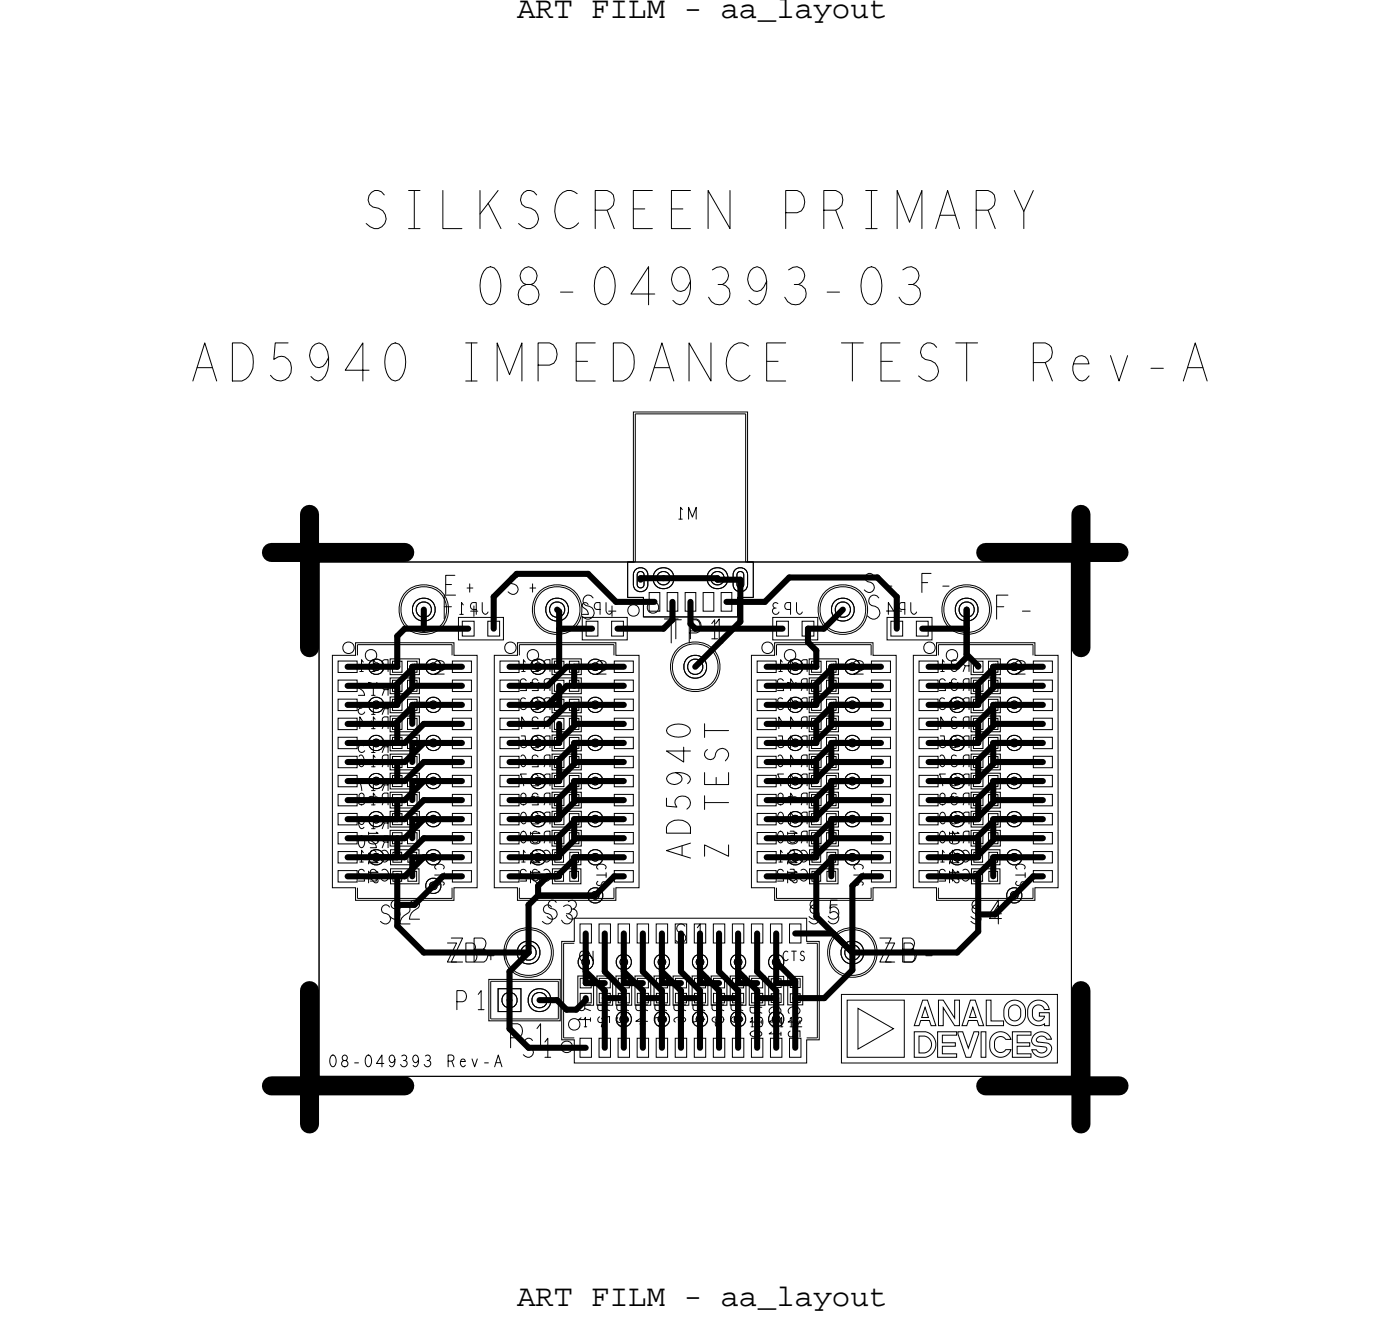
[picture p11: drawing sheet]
<svg xmlns="http://www.w3.org/2000/svg" width="93mm" height="88mm" viewBox="0 0 93 88" stroke-linecap="round" stroke-linejoin="round" font-family="sans-serif">
<defs><g id="words">
<text font-size="2.5" x="69" y="25.4">Rev-A</text>
<g font-size="2.1">
<text x="34.5" y="1.2">ART FILM - aa_layout</text>
<text x="34.5" y="87">ART FILM - aa_layout</text>
</g>
<g font-size="1.6">
<text x="29.4" y="41.3">F+</text>
<text x="38.6" y="41.3">S+</text>
<text x="57.7" y="41.3">S-</text>
<text x="66.2" y="41.3">F-</text>
<text x="44.2" y="42.9">TP1</text>
<text x="58.4" y="64.1">ZB-</text>
</g>
<g font-size="1.3">
<text x="29.5" y="39.6">F+</text>
<text x="33.7" y="39.6">S+</text>
<text x="57.5" y="39.5">S-</text>
<text x="61.3" y="39.5">F-</text>
<text x="44.6" y="42.6">TP1</text>
<text x="25.9" y="61.3">S2</text>
<text x="29.7" y="64.1">ZB+</text>
<text x="36" y="61.6">S3</text>
<text x="36.3" y="61.3">S3</text>
<text x="53.8" y="61.3">S5</text>
<text x="61.3" y="64.1">-</text>
<text x="64.6" y="61.3">S4</text>
<text x="34.7" y="70.5">S1</text>
</g>
<g font-size=".8">
<text x="26" y="44" transform="rotate(-180 26 44)">R11</text>
<text x="26" y="47.8" transform="rotate(-180 26 47.8)">R14</text>
<text x="26" y="46.8" transform="rotate(-180 26 46.8)">R13</text>
<text x="36.8" y="44" transform="rotate(-180 36.8 44)">R21</text>
<text x="36.8" y="46.5" transform="rotate(-180 36.8 46.5)">R23</text>
<text x="53.9" y="44" transform="rotate(-180 53.9 44)">R41</text>
<text x="53.9" y="46.5" transform="rotate(-180 53.9 46.5)">R43</text>
<text x="64.7" y="44" transform="rotate(-180 64.7 44)">R31</text>
<text x="64.7" y="47.8" transform="rotate(-180 64.7 47.8)">R34</text>
<text x="64.7" y="46.5" transform="rotate(-180 64.7 46.5)">R33</text>
<text x="64.7" y="45.3" transform="rotate(-180 64.7 45.3)">R32</text>
<text x="26" y="50.3" transform="rotate(-180 26 50.3)">R16</text>
<text x="26" y="49.4" transform="rotate(-180 26 49.4)">R15</text>
<text x="26" y="52.9" transform="rotate(-180 26 52.9)">R18</text>
<text x="26" y="51.9" transform="rotate(-180 26 51.9)">R17</text>
<text x="36.8" y="49.1" transform="rotate(-180 36.8 49.1)">R25</text>
<text x="36.8" y="51.6" transform="rotate(-180 36.8 51.6)">R27</text>
<text x="53.9" y="49.1" transform="rotate(-180 53.9 49.1)">R45</text>
<text x="53.9" y="51.6" transform="rotate(-180 53.9 51.6)">R47</text>
<text x="64.7" y="50.3" transform="rotate(-180 64.7 50.3)">R36</text>
<text x="64.7" y="49.1" transform="rotate(-180 64.7 49.1)">R35</text>
<text x="64.7" y="52.9" transform="rotate(-180 64.7 52.9)">R38</text>
<text x="64.7" y="51.6" transform="rotate(-180 64.7 51.6)">R37</text>
<text x="26" y="56.7" transform="rotate(-180 26 56.7)">C21</text>
<text x="26" y="55.7" transform="rotate(-180 26 55.7)">R20</text>
<text x="26" y="54.5" transform="rotate(-180 26 54.5)">R19</text>
<text x="36.8" y="56.7" transform="rotate(-180 36.8 56.7)">C31</text>
<text x="36.8" y="54.1" transform="rotate(-180 36.8 54.1)">R29</text>
<text x="53.9" y="56.7" transform="rotate(-180 53.9 56.7)">C51</text>
<text x="53.9" y="54.1" transform="rotate(-180 53.9 54.1)">R49</text>
<text x="64.7" y="56.7" transform="rotate(-180 64.7 56.7)">C41</text>
<text x="64.7" y="54.1" transform="rotate(-180 64.7 54.1)">R39</text>
<text x="29.7" y="71.1">Rev-A</text>
<text x="41.1" y="66.9" transform="rotate(90 41.1 66.9)">R3</text>
<text x="43.7" y="66.9" transform="rotate(90 43.7 66.9)">R5</text>
<text x="46.2" y="66.9" transform="rotate(90 46.2 66.9)">R7</text>
<text x="48.7" y="66.9" transform="rotate(90 48.7 66.9)">R9</text>
<text x="51.3" y="67.1" transform="rotate(90 51.3 67.1)">C11</text>
</g>
<g font-size=".6">
<text x="24.6" y="44.2" transform="rotate(90 24.6 44.2)">1</text>
<text x="24.6" y="46.6" transform="rotate(90 24.6 46.6)">3</text>
<text x="35.4" y="44.2" transform="rotate(90 35.4 44.2)">1</text>
<text x="35.4" y="46.6" transform="rotate(90 35.4 46.6)">3</text>
<text x="52.5" y="44.2" transform="rotate(90 52.5 44.2)">1</text>
<text x="52.5" y="46.6" transform="rotate(90 52.5 46.6)">3</text>
<text x="63.3" y="44.2" transform="rotate(90 63.3 44.2)">1</text>
<text x="63.3" y="46.6" transform="rotate(90 63.3 46.6)">3</text>
<text x="24.6" y="48" transform="rotate(90 24.6 48)">4</text>
<text x="24.6" y="50.6" transform="rotate(90 24.6 50.6)">6</text>
<text x="63.3" y="48" transform="rotate(90 63.3 48)">4</text>
<text x="63.3" y="50.6" transform="rotate(90 63.3 50.6)">6</text>
<text x="63.3" y="51.8" transform="rotate(90 63.3 51.8)">7</text>
<text x="24.6" y="55.4" transform="rotate(90 24.6 55.4)">10</text>
<text x="24.6" y="56.8" transform="rotate(90 24.6 56.8)">11</text>
<text x="24.6" y="58" transform="rotate(90 24.6 58)">12</text>
<text x="35.4" y="55.4" transform="rotate(90 35.4 55.4)">10</text>
<text x="35.4" y="56.8" transform="rotate(90 35.4 56.8)">11</text>
<text x="35.4" y="58" transform="rotate(90 35.4 58)">12</text>
<text x="52.5" y="55.4" transform="rotate(90 52.5 55.4)">10</text>
<text x="52.5" y="56.8" transform="rotate(90 52.5 56.8)">11</text>
<text x="52.5" y="58" transform="rotate(90 52.5 58)">12</text>
<text x="63.3" y="54.4" transform="rotate(90 63.3 54.4)">9</text>
<text x="63.3" y="55.4" transform="rotate(90 63.3 55.4)">10</text>
<text x="63.3" y="56.8" transform="rotate(90 63.3 56.8)">11</text>
<text x="63.3" y="58" transform="rotate(90 63.3 58)">12</text>
<text x="38.8" y="68.5">1</text>
<text x="41.2" y="68.5">3</text>
<text x="50" y="68.5">10</text>
<text x="51.4" y="68.5">11</text>
<text x="52.6" y="68.5">12</text>
</g>
</g></defs>
<!-- layer: Board Outline -->
<path d="M21.3 37.5h50.1v34.3h-50.1z" fill="none" stroke="#000" stroke-width=".07"/>
<path d="M18.1 36.8h8.9zM20.6 34.3v8.9zM65.7 36.8h8.9zM72.1 34.3v8.9zM18.1 72.4h8.9zM20.6 66v8.9zM65.7 72.4h8.9zM72.1 66v8.9z" fill="none" stroke="#000" stroke-width="1.3"/>
<!-- layer: Components -->
<g fill="none" stroke="#000" stroke-width=".07">
<path d="M41.8 37.5v2.3zM41.8 37.5h.6zM41.8 39.8h1.1zM42.2 27.5h7.6v10h.4v2.3h-1v1.3h-6.3v-1.3h-1.1v-2.3h.4zM42.4 27.6v9.9zM42.4 27.6h7.3zM42.9 39.8v1.3zM49.2 39.8h1zM49.2 39.8v1.3zM49.7 27.6v9.9zM49.7 37.5h.5zM50.2 37.5v2.3z"/>
<path d="M22.2 43.7h1.5v-.9h6.6v.9h1.5v15.5h-1.5v.8h-6.6v-.8h-1.5zM23.8 43h6.3zM23.8 43v.7zM23.8 59.2v.7zM23.8 59.9h6.3zM26 55.4h2v1h-2zM26 54.1h2v1h-2zM26 52.8h2v1.1h-2zM26 51.5h2v1.1h-2zM26 50.3h2v1h-2zM26 49h2v1.1h-2zM26 47.7h2v1.1h-2z"/>
<path d="M26 46.5h2v1h-2zM26 45.2h2v1h-2zM26 43.9h2v1.1h-2zM26 57.9h1.9v1h-1.9zM26 56.6h1.9v1.1h-1.9zM30.1 43v.7zM30.1 59.2v.7zM30.6 41.2h3v1.5h-3zM33 43.7h1.5v-.9h6.6v.9h1.5v15.5h-1.5v.8h-6.6v-.8h-1.5zM34.6 43h6.3zM34.6 43v.7zM34.6 59.2v.7z"/>
<path d="M34.6 59.9h6.3zM36.8 55.4h2v1h-2zM36.8 54.1h2v1h-2zM36.8 52.8h2v1.1h-2zM36.8 51.5h2v1.1h-2zM36.8 50.3h2v1h-2zM36.8 49h2v1.1h-2zM36.8 47.7h2v1.1h-2zM36.8 46.5h2v1h-2zM36.8 45.2h2v1h-2zM36.8 43.9h2v1.1h-2zM36.8 57.9h1.9v1h-1.9z"/>
<path d="M36.8 56.6h1.9v1.1h-1.9zM38.8 41.2h3v1.5h-3zM40.9 43v.7zM40.9 59.2v.7zM42 40.4l.2-.1 .3 .1 .1 .3-.1 .3-.3 .1-.2-.1-.1-.3zM42.9 41.1h6.3zM43.3 40.2l.2-.1 .3 .1 .1 .3-.1 .3-.3 .1-.2-.1-.1-.3zM50.1 43.7h1.5v-.9h6.6v.9h1.6v15.5h-1.6v.8h-6.6v-.8h-1.5zM51.5 41.2h3v1.5h-3zM51.8 43h6.3zM51.8 43v.7zM51.8 59.2v.7z"/>
<path d="M51.8 59.9h6.3zM54 55.4h1.9v1h-1.9zM54 54.1h1.9v1h-1.9zM54 52.8h1.9v1.1h-1.9zM54 51.5h1.9v1.1h-1.9zM54 50.3h1.9v1h-1.9zM54 49h1.9v1.1h-1.9zM54 47.7h1.9v1.1h-1.9zM54 46.5h1.9v1h-1.9zM54 45.2h1.9v1h-1.9zM54 43.9h1.9v1.1h-1.9zM54 57.9h1.9v1h-1.9z"/>
<path d="M54 56.6h1.9v1.1h-1.9zM58.1 43v.7zM58.1 59.2v.7zM59.1 41.2h3v1.5h-3zM60.9 43.7h1.5v-.9h6.6v.9h1.5v15.5h-1.5v.8h-6.6v-.8h-1.5zM62.6 43h6.3zM62.6 43v.7zM62.6 59.2v.7zM62.6 59.9h6.3zM64.7 55.4h2v1h-2zM64.7 54.1h2v1h-2zM64.7 52.8h2v1.1h-2z"/>
<path d="M64.7 51.5h2v1.1h-2zM64.7 50.3h2v1h-2zM64.7 49h2v1.1h-2zM64.7 47.7h2v1.1h-2zM64.7 46.5h2v1h-2zM64.7 45.2h2v1h-2zM64.7 43.9h2v1.1h-2zM64.8 57.9h1.9v1h-1.9zM64.8 56.6h1.9v1.1h-1.9zM68.9 43v.7zM68.9 59.2v.7zM32.6 65.3h4.8v2.8h-4.8z"/>
<path d="M32.7 65.4v2.5zM32.7 67.9h4.5zM32.7 65.4h4.5zM37.2 65.4v2.5zM37.6 62.9h.7zM37.6 62.9v6.3zM37.6 69.2h.7zM38 68l.3-.1 .3 .1 .1 .3-.1 .3-.3 .1-.3-.1-.1-.3zM38.3 61.2h15.5v1.6h.8v6.5h-.8v1.6h-15.5v-1.6h-.8v-6.5h.8zM38.5 65.1h1.1v1.9h-1.1zM39.8 65.1h1v1.9h-1zM41.1 65.1h1v1.9h-1z"/>
<path d="M42.3 65.1h1.1v1.9h-1.1zM43.6 65.1h1.1v1.9h-1.1zM44.9 65.1h1v1.9h-1zM46.1 65.1h1.1v1.9h-1.1zM47.4 65.1h1.1v1.9h-1.1zM48.7 65.1h1v1.9h-1zM50 65.1h1v1.9h-1zM51.3 65.1h1v1.9h-1zM52.5 65.1h1v1.9h-1zM53.8 69.2h.7zM53.8 62.9h.7zM54.5 62.9v6.3z"/>
<path d="M56.1 66.3h14.4v4.6h-14.4zM56.5 66.7h3.8v3.8h-3.8zM57.2 67.2l2.4 1.4-2.4 1.3zM61 68.8h.7a.87 .87 0 0 1 .7 .8 .87 .87 0 0 1-.7 .9h-.7zM61.3 69.1h.5l.3 .3v.4l-.3 .4h-.5zM61.5 66.7h.3l.6 1.7h-.3l-.1-.4h-.6l-.1 .4h-.3zM61.7 67.2l.2 .6h-.4zM62.5 68.8h1.3v.2h-1v.5h.9v.2h-.9v.6h1v.2h-1.3zM62.6 66.7h.3l.8 1.2v-1.2h.3v1.7h-.3l-.8-1.2v1.2h-.3zM63.9 68.8h.3l.4 1.1 .3-1.1h.4l-.6 1.7h-.3zM64.7 66.7h.3l.6 1.7h-.3l-.1-.4h-.6l-.1 .4h-.4zM64.9 67.2l.2 .6h-.5z"/>
<path d="M65.4 68.8h.3v1.7h-.3zM65.8 66.7h.3v1.4h.8v.3h-1.1zM66.2 69l.3-.2h.3l.3 .1 .2 .2 .1 .2h-.3l-.3-.2h-.2l-.3 .4v.4l.2 .2 .3 .1 .3-.2h.3l-.3 .4-.5 .1-.5-.3-.1-.3v-.4zM67.2 66.9l.3-.2h.3l.3 .1 .2 .2 .1 .3v.5l-.4 .5-.5 .1-.5-.4-.1-.7zM67.4 67.1l.3-.1 .3 .2v.5l-.2 .3h-.3l-.2-.2v-.5zM67.5 68.8h1.2v.2h-.9v.5h.9v.2h-.9v.6h.9v.2h-1.2zM68.7 66.9l.3-.2h.3l.5 .2 .2 .4h-.4l-.3-.3-.3 .1-.2 .2v.4l.2 .3 .3 .1 .2-.1 .1-.3h-.3v-.2h.7v.9h-.4v-.1l-.5 .1-.4-.3-.2-.3v-.4zM69 69l.4-.2 .4 .1 .3 .4h-.3l-.2-.2h-.2l-.2 .1-.1 .2 .1 .1 .7 .1 .2 .1a.65 .65 0 0 1-.5 .8 .65 .65 0 0 1-.8-.5h.3l.2 .1 .2 .1 .2-.1 .1-.1-.1-.2-.6-.1-.2-.1-.1-.2z"/>
<circle cx="23.2" cy="43.2" r=".38"/>
<circle cx="24.7" cy="43.7" r=".38"/>
<circle cx="28.3" cy="40.7" r="1.66"/>
<circle cx="28.3" cy="40.7" r="1.54"/>
<circle cx="34" cy="43.2" r=".38"/>
<circle cx="35.5" cy="43.7" r=".38"/>
<circle cx="37.1" cy="40.7" r="1.66"/>
<circle cx="37.1" cy="40.7" r="1.54"/>
<circle cx="46.4" cy="44.5" r="1.66"/>
<circle cx="46.4" cy="44.5" r="1.54"/>
<circle cx="51.2" cy="43.2" r=".38"/>
<circle cx="52.7" cy="43.7" r=".38"/>
<circle cx="56.2" cy="40.7" r="1.54"/>
<circle cx="56.2" cy="40.7" r="1.66"/>
<circle cx="62" cy="43.2" r=".38"/>
<circle cx="63.5" cy="43.7" r=".38"/>
<circle cx="64.5" cy="40.7" r="1.66"/>
<circle cx="64.5" cy="40.7" r="1.54"/>
<circle cx="35.2" cy="63.5" r="1.66"/>
<circle cx="35.2" cy="63.5" r="1.54"/>
<circle cx="37.8" cy="69.8" r=".38"/>
<circle cx="56.8" cy="63.5" r="1.54"/>
<circle cx="56.8" cy="63.5" r="1.66"/>
</g>
<!-- layer: Nets -->
<g fill="none" stroke="#000" stroke-width=".41">
<path d="M32.9 39.8v2.1zM34.5 38.3l-1.6 1.5zM34.5 38.3h4.7zM39.2 38.3l1.9 1.8zM42.7 38.5v.1zM42.7 38.5h1.5zM44.2 38.5h3.6zM47.8 38.5v.1zM47.8 38.6h1.6zM49.4 38.6v2.8zM52.6 38.5h5.9zM59.8 39.8v2.1z"/>
<path d="M23.2 54.6h1.9zM23.2 53.3h3.8zM23.2 52.1h1.9zM23.2 50.8h3.8zM23.2 49.5h1.9zM23.2 48.3h3.2zM23.2 47h1.9zM23.2 45.7h3.2zM23.2 58.4h3.8zM23.2 57.1h1.9zM23.2 55.9h3.8zM23.2 44.4h1.9z"/>
<path d="M25.1 54.6h1.9zM25.1 54.6h1.4zM25.1 52.1h1.9zM25.1 52.1h1.4zM25.1 49.5h1.9zM25.1 49.5h1.4zM25.1 47h1.3zM25.1 47h1.4zM25.1 57.1h1.9zM25.1 57.1h1.4zM25.1 44.4h1.4zM26.4 48.3l1.2-1.3z"/>
<path d="M26.4 45.7l1.2-1.3zM26.5 53.3v1.3zM26.5 50.8v1.3zM26.5 48.3v1.2zM26.5 45.7v1.3zM26.5 55.9v1.2zM26.5 58.4v1.9zM26.5 42.4v2zM27 41.9l-.5 .5zM27 41.9h1.3zM27 54.6l1.3-1.3zM27 50.8l1.3-1.3z"/>
<path d="M27 57.1l1.3-1.2zM27.5 52.1h1.4zM27.5 52.1v1.2zM27.5 49.5h1.4zM27.5 49.5v1.3zM27.5 47h1.4zM27.5 47v1.3zM27.5 44.4h1.4zM27.5 44.4v1.3zM27.5 57.1h1.4zM27.5 57.1v1.3zM27.5 54.6h1.4z"/>
<path d="M27.5 54.6v1.3zM27.6 47h1.3zM27.6 45.7h3.2zM27.6 45.7l-1.2 1.3zM27.6 44.4h1.3zM28.3 53.3h2.5zM28.3 52.1h.6zM28.3 52.1l-1.3 1.2zM28.3 50.8h2.5zM28.3 50.8l-1.3 1.3zM28.3 49.5h.6zM28.3 48.3h2.5z"/>
<path d="M28.3 48.3l-1.3 1.2zM28.3 57.1h.6zM28.3 57.1l-1.3 1.3zM28.3 55.9h2.5zM28.3 54.6h.6zM28.3 54.6l-1.3 1.3zM28.3 40.6v1.3zM28.3 41.9h2.9zM28.9 52.1h1.9zM28.9 49.5h1.9zM28.9 47h1.9zM28.9 44.4h1.9z"/>
<path d="M28.9 57.1h1.9zM28.9 54.6h1.9zM28.9 59.1l-1.3 1.2zM29.5 58.4l-.6 .7zM29.5 58.4h1.3zM34 54.6h1.9zM34 53.3h3.1zM34 52.1h1.9zM34 50.8h3.1zM34 49.5h1.9zM34 48.3h2.5zM34 47h1.9z"/>
<path d="M34 45.7h2.5zM34 58.4h3.1zM34 57.1h1.9zM34 55.9h3.1zM34 44.4h1.9zM35.9 54.6h1.2zM35.9 54.6h1.4zM35.9 52.1h1.2zM35.9 52.1h1.4zM35.9 49.5h1.2zM35.9 49.5h1.4zM35.9 47h1.4z"/>
<path d="M35.9 57.1h1.2zM35.9 57.1h1.4zM35.9 59.1v.6zM35.9 59.7h3.8zM35.9 44.4h1.4zM36.5 48.3l1.3-1.3zM36.5 58.4l-.6 .7zM36.5 58.4h.8zM37.1 54.6l1.3-1.3zM37.1 50.8l1.3-1.3zM37.1 57.1l1.3-1.2zM37.1 40.6l.2 .2z"/>
<path d="M37.3 53.3v1.3zM37.3 50.8v1.3zM37.3 48.3v1.2zM37.3 45.7v1.3zM37.3 55.9v1.2zM37.3 41.9h.1M37.3 40.8v1.1zM37.3 41.9v2.5zM37.3 41.9h2.2zM37.8 47h1.9zM37.8 45.7h3.8zM37.8 45.7l-1.3 1.3z"/>
<path d="M37.8 44.4h1.9zM37.8 44.4l-1.3 1.3zM38.3 52.1h1.4zM38.3 52.1v1.2zM38.3 49.5h1.4zM38.3 49.5v1.3zM38.3 47h1.4zM38.3 47v1.3zM38.3 44.4h1.4zM38.3 44.4v1.3zM38.3 57.1h1.4zM38.3 57.1v1.3z"/>
<path d="M38.3 54.6h1.4zM38.3 54.6v1.3zM38.4 53.3h3.2zM38.4 52.1h1.3zM38.4 52.1l-1.3 1.2zM38.4 50.8h3.2zM38.4 50.8l-1.3 1.3zM38.4 49.5h1.3zM38.4 48.3h3.2zM38.4 48.3l-1.3 1.2zM38.4 57.1h1.3zM38.4 57.1l-1.3 1.3z"/>
<path d="M38.4 55.9h3.2zM38.4 54.6h1.3zM38.4 54.6l-1.3 1.3zM39.7 52.1h1.9zM39.7 49.5h1.9zM39.7 47h1.9zM39.7 44.4h1.9zM39.7 57.1h1.9zM39.7 54.6h1.9zM41 58.4l-1.3 1.3zM41 58.4h.6zM41.1 40.1h2.5z"/>
<path d="M41.2 41.9h3zM44.8 40.1v1.2zM46 40.1v1.5zM46.4 41.9h5.8zM48.4 40.1h2.6zM49.4 41.4l-3 3zM51 40.1l1.6-1.6zM51.1 54.6h1.9zM51.1 53.3h3.2zM51.1 52.1h1.9zM51.1 50.8h3.2zM51.1 49.5h1.9z"/>
<path d="M51.1 48.3h3.2zM51.1 47h1.9zM51.1 45.7h3.2zM51.1 58.4h3.2zM51.1 57.1h1.9zM51.1 55.9h3.2zM51.1 44.4h1.9zM53 54.6h1.3zM53 54.6h1.4zM53 52.1h1.3zM53 52.1h1.4zM53 49.5h1.3z"/>
<path d="M53 49.5h1.4zM53 47h1.3zM53 47h1.4zM53 57.1h1.3zM53 57.1h1.4zM53 44.4h1.4zM53.9 41.9h1zM53.9 41.9v.9zM53.9 42.8l.5 .6zM54.3 54.6l1.3-1.3zM54.3 53.3l1.3-1.2zM54.3 52.1l1.3-1.3z"/>
<path d="M54.3 50.8l1.3-1.3zM54.3 49.5l1.3-1.2zM54.3 48.3l1.3-1.3zM54.3 47l1.3-1.3zM54.3 45.7l1.3-1.3zM54.3 58.4l1.3-1.3zM54.3 57.1l1.3-1.2zM54.3 55.9l1.3-1.3zM54.4 53.3v1.3zM54.4 50.8v1.3zM54.4 48.3v1.2zM54.4 45.7v1.3z"/>
<path d="M54.4 55.9v1.2zM54.4 58.4v2.7zM54.4 43.4v1zM54.9 41.9l1.3-1.3zM55.4 52.1h1.4zM55.4 52.1v1.2zM55.4 49.5h1.4zM55.4 49.5v1.3zM55.4 47h1.4zM55.4 47v1.3zM55.4 44.4h1.4zM55.4 44.4v1.3z"/>
<path d="M55.4 57.1h1.4zM55.4 57.1v1.3zM55.4 54.6h1.4zM55.4 54.6v1.3zM55.6 53.3h3.1zM55.6 52.1h1.2zM55.6 50.8h3.1zM55.6 49.5h1.2zM55.6 48.3h3.1zM55.6 47h1.2zM55.6 45.7h3.1zM55.6 44.4h1.2z"/>
<path d="M55.6 57.1h1.2zM55.6 55.9h3.1zM55.6 54.6h1.2zM56.8 52.1h1.9zM56.8 49.5h1.9zM56.8 47h1.9zM56.8 44.4h1.9zM56.8 57.1h1.9zM56.8 54.6h1.9zM56.8 59.1v4.4zM57.5 58.4l-.7 .7zM57.5 58.4h1.2z"/>
<path d="M61.5 41.9h3zM61.9 54.6h1.9zM61.9 53.3h3.2zM61.9 52.1h1.9zM61.9 50.8h3.2zM61.9 49.5h1.9zM61.9 48.3h3.2zM61.9 47h1.9zM61.9 45.7h3.2zM61.9 58.4h3.2zM61.9 57.1h1.9zM61.9 55.9h3.2z"/>
<path d="M61.9 44.4h1.9zM63.8 54.6h1.3zM63.8 54.6h1.4zM63.8 52.1h1.3zM63.8 52.1h1.4zM63.8 49.5h1.3zM63.8 49.5h1.4zM63.8 47h1.3zM63.8 47h1.4zM63.8 57.1h1.3zM63.8 57.1h1.4zM64.5 43.6l.7 .8z"/>
<path d="M64.5 41.9v1.7zM64.5 40.6v1.3zM64.5 40.6v3.2zM65.1 54.6l1.3-1.3zM65.1 50.8l1.3-1.3zM65.1 48.3l1.3-1.3zM65.1 57.1l1.3-1.2zM65.2 53.3v1.3zM65.2 50.8v1.3zM65.2 48.3v1.2zM65.2 45.7v1.3zM65.2 55.9v1.2z"/>
<path d="M65.2 58.4v2.6zM65.2 44.4h.1M66.2 52.1h1.4zM66.2 52.1v1.2zM66.2 49.5h1.4zM66.2 49.5v1.3zM66.2 47h1.4zM66.2 47v1.3zM66.2 44.4h1.4zM66.2 44.4v1.3zM66.2 57.1h1.4zM66.2 57.1v1.3z"/>
<path d="M66.2 54.6h1.4zM66.2 54.6v1.3zM66.4 53.3h3.1zM66.4 52.1h1.2zM66.4 52.1l-1.3 1.2zM66.4 50.8h3.1zM66.4 50.8l-1.3 1.3zM66.4 49.5h1.2zM66.4 48.3h3.1zM66.4 48.3l-1.3 1.2zM66.4 47h1.2zM66.4 45.7h3.1z"/>
<path d="M66.4 45.7l-1.3 1.3zM66.4 44.4h1.2zM66.4 44.4l-1.3 1.3zM66.4 57.1h1.2zM66.4 57.1l-1.3 1.3zM66.4 55.9h3.1zM66.4 54.6h1.2zM66.4 54.6l-1.3 1.3zM67.6 52.1h1.9zM67.6 49.5h1.9zM67.6 47h1.9zM67.6 44.4h1.9z"/>
<path d="M67.6 57.1h1.9zM67.6 54.6h1.9zM68.9 58.4h.6zM68.9 58.4l-1.3 1.3zM26.5 61.7l1.8 1.8zM28.3 63.5h6.9zM34 64.8v1.9zM34 68.6l1.2 1.2zM34 66.7v1.9zM35.2 60.3l.7-.6zM35.2 60.3v3.2zM35.2 63.5l-1.2 1.3z"/>
<path d="M35.2 69.8h3.9zM36 66.7h1.1zM37.1 66.7l.7 .6zM37.8 67.3h.6zM38.4 67.3l.7-.6zM39.1 66.5v.2zM39.1 62.2v1.9zM39.1 64.1v.7zM39.1 64.8l1.2 1.2zM39.1 64.1v1.4zM39.1 65.5h1.2zM40.3 62.2v2.6z"/>
<path d="M40.3 64.8l1.3 1.2zM40.3 66.5h1.3zM40.3 66v3.8zM41.6 62.2v1.9zM41.6 64.1v.7zM41.6 64.8l1.3 1.2zM41.6 64.1v1.4zM41.6 65.5h1.3zM41.6 66v1.9zM41.6 67.9v1.9zM41.6 66.5v1.4zM42.9 62.2v2.6z"/>
<path d="M42.9 64.8l1.2 1.2zM42.9 66.5h1.2zM42.9 66v3.8zM44.1 62.2v1.9zM44.1 64.1v.7zM44.1 64.8l1.3 1.2zM44.1 64.1v1.4zM44.1 65.5h1.3zM44.1 66v1.9zM44.1 67.9v1.9zM44.1 66.5v1.4zM45.4 62.2v2.6z"/>
<path d="M45.4 64.8l1.3 1.2zM45.4 66.5h1.3zM45.4 66v3.8zM46.7 62.2v1.9zM46.7 64.1v.7zM46.7 64.8l1.2 1.2zM46.7 64.1v1.4zM46.7 65.5h1.2zM46.7 66v1.9zM46.7 67.9v1.9zM46.7 66.5v1.4zM47.9 62.2v2.6z"/>
<path d="M47.9 64.8l1.3 1.2zM47.9 66.5h1.3zM47.9 66v3.8zM49.2 66v1.9zM49.2 67.9v1.9zM49.2 66.5v1.4zM49.2 62.2v1.9zM49.2 64.1v.7zM49.2 64.8l1.3 1.2zM49.2 64.1v1.4zM49.2 65.5h1.3zM50.5 62.2v2.6z"/>
<path d="M50.5 64.8l1.3 1.2zM50.5 66.5h1.3zM50.5 66v3.8zM51.8 62.2v1.9zM51.8 64.1l1.2 1.3zM51.8 64.1v1.4zM51.8 65.5h1.2zM51.8 66v1.9zM51.8 67.9v1.9zM51.8 66.5v1.4zM53 62.2h2.6zM53 66.5h2z"/>
<path d="M53 65.4v4.4zM54.4 61.1l2.4 2.4zM55.6 62.2l1.2 1.3zM56.8 63.5h7zM56.8 64.7l-1.8 1.8zM56.8 63.5v1.2zM65.2 61v1.1zM65.2 62.1l-1.4 1.4zM66.4 61l1.2-1.3z"/>
</g>
<g fill="none" stroke="#000" stroke-width=".07">
<path d="M42.3 38l.3-.1h.3l.2 .1 .1 .3v.7l-.1 .3-.2 .1h-.3l-.3-.1-.1-.3v-.7zM42.6 38.2h.3v.1v.7v.1l-.2 .1-.1-.1-.1-.1zM43.3 39.5h.7v1.2h-.7zM44.5 39.5h.7v1.2h-.7zM45.7 39.5h.7v1.2h-.7zM46.9 39.5h.7v1.2h-.7zM48.1 39.5h.7v1.2h-.7zM49 38l.2-.1h.3l.2 .1 .1 .3v.7l-.1 .3-.2 .1h-.3l-.2-.1-.1-.3v-.7zM49.2 38.2h.3l.1 .1v.7l-.1 .1-.1 .1-.2-.1-.1-.1zM22.5 54.2h1.3v.8h-1.3zM22.5 53h1.3v.7h-1.3zM22.5 51.7h1.3v.8h-1.3z"/>
<path d="M22.5 50.4h1.3v.8h-1.3zM22.5 49.1h1.3v.8h-1.3zM22.5 47.9h1.3v.7h-1.3zM22.5 46.6h1.3v.8h-1.3zM22.5 45.3h1.3v.8h-1.3zM22.5 58h1.3v.8h-1.3zM22.5 56.8h1.3v.7h-1.3zM22.5 55.5h1.3v.8h-1.3zM22.5 44.1h1.3v.7h-1.3zM26.2 54.2h.6v.8h-.6zM26.2 53h.6v.7h-.6zM26.2 50.4h.6v.8h-.6z"/>
<path d="M26.2 51.7h.6v.7h-.6zM26.2 49.2h.6v.7h-.6zM26.2 47.9h.6v.7h-.6zM26.2 46.6h.6v.8h-.6zM26.2 45.4h.6v.7h-.6zM26.2 55.5h.6v.7h-.6zM26.2 44.1h.6v.7h-.6zM26.2 56.8h.6v.7h-.6zM26.2 58.1h.6v.7h-.6zM27.2 53h.6v.7h-.6zM27.2 51.7h.6v.7h-.6zM27.2 50.4h.6v.8h-.6z"/>
<path d="M27.2 49.2h.6v.7h-.6zM27.2 47.9h.6v.7h-.6zM27.2 46.6h.6v.8h-.6zM27.2 44.1h.6v.7h-.6zM27.2 45.4h.6v.7h-.6zM27.2 55.5h.6v.7h-.6zM27.2 54.2h.6v.8h-.6zM27.2 56.8h.6v.7h-.6zM27.2 58.1h.6v.7h-.6zM28.7 51.9l.2-.1 .2 .1v.2v.1l-.2 .1-.2-.1-.1-.1zM28.7 49.4l.2-.1 .2 .1v.1v.2l-.2 .1-.2-.1-.1-.2zM28.7 46.8l.2-.1 .2 .1v.2v.2h-.2h-.2l-.1-.2z"/>
<path d="M28.7 44.3l.2-.1 .2 .1v.1v.2l-.2 .1-.2-.1-.1-.2zM28.7 57l.2-.1 .2 .1v.1v.2l-.2 .1-.2-.1-.1-.2zM28.7 54.4h.2h.2v.2v.2l-.2 .1-.2-.1-.1-.2zM28.7 58.9l.2-.1 .2 .1v.2v.1l-.2 .1-.2-.1-.1-.1zM30.2 53h1.2v.7h-1.2zM30.2 51.7h1.2v.8h-1.2zM30.2 50.4h1.2v.8h-1.2zM30.2 49.1h1.2v.8h-1.2zM30.2 47.9h1.2v.7h-1.2zM30.2 46.6h1.2v.8h-1.2zM30.2 45.3h1.2v.8h-1.2zM30.2 44.1h1.2v.7h-1.2z"/>
<path d="M30.2 56.8h1.2v.7h-1.2zM30.2 55.5h1.2v.8h-1.2zM30.2 54.2h1.2v.8h-1.2zM30.2 58h1.2v.8h-1.2zM30.8 41.4h.8v1h-.8zM32.5 41.4h.8v1h-.8zM33.3 54.2h1.3v.8h-1.3zM33.3 53h1.3v.7h-1.3zM33.3 51.7h1.3v.8h-1.3zM33.3 50.4h1.3v.8h-1.3zM33.3 49.1h1.3v.8h-1.3zM33.3 47.9h1.3v.7h-1.3z"/>
<path d="M33.3 46.6h1.3v.8h-1.3zM33.3 45.3h1.3v.8h-1.3zM33.3 58h1.3v.8h-1.3zM33.3 56.8h1.3v.7h-1.3zM33.3 55.5h1.3v.8h-1.3zM33.3 44.1h1.3v.7h-1.3zM37 54.2h.6v.8h-.6zM37 53h.6v.7h-.6zM37 50.4h.6v.8h-.6zM37 51.7h.6v.7h-.6zM37 49.2h.6v.7h-.6zM37 47.9h.6v.7h-.6z"/>
<path d="M37 46.6h.6v.8h-.6zM37 45.4h.6v.7h-.6zM37 55.5h.6v.7h-.6zM37 44.1h.6v.7h-.6zM37 56.8h.6v.7h-.6zM37 58.1h.6v.7h-.6zM38 53h.6v.7h-.6zM38 51.7h.6v.7h-.6zM38 50.4h.6v.8h-.6zM38 49.2h.6v.7h-.6zM38 47.9h.6v.7h-.6zM38 46.6h.6v.8h-.6z"/>
<path d="M38 44.1h.6v.7h-.6zM38 45.4h.6v.7h-.6zM38 55.5h.6v.7h-.6zM38 54.2h.6v.8h-.6zM38 56.8h.6v.7h-.6zM38 58.1h.6v.7h-.6zM39.1 41.4h.8v1h-.8zM39.5 51.9l.2-.1 .2 .1v.2v.1l-.2 .1-.2-.1-.1-.1zM39.5 49.4l.2-.1 .2 .1v.1v.2l-.2 .1-.2-.1-.1-.2zM39.5 46.8l.2-.1 .2 .1v.2v.2h-.2h-.2l-.1-.2zM39.5 44.3l.2-.1 .2 .1v.1v.2l-.2 .1-.2-.1-.1-.2zM39.5 57l.2-.1 .2 .1v.1v.2l-.2 .1-.2-.1-.1-.2z"/>
<path d="M39.5 54.4h.2h.2v.2v.2l-.2 .1-.2-.1-.1-.2zM39.5 59.5l.2-.1 .2 .1v.2v.2h-.2h-.2l-.1-.2zM40.8 41.4h.8v1h-.8zM41 53h1.2v.7h-1.2zM41 51.7h1.2v.8h-1.2zM41 50.4h1.2v.8h-1.2zM41 49.1h1.2v.8h-1.2zM41 47.9h1.2v.7h-1.2zM41 46.6h1.2v.8h-1.2zM41 45.3h1.2v.8h-1.2zM41 44.1h1.2v.7h-1.2zM41 56.8h1.2v.7h-1.2z"/>
<path d="M41 55.5h1.2v.8h-1.2zM41 54.2h1.2v.8h-1.2zM41 58h1.2v.8h-1.2zM50.5 54.2h1.3v.8h-1.3zM50.5 53h1.3v.7h-1.3zM50.5 51.7h1.3v.8h-1.3zM50.5 50.4h1.3v.8h-1.3zM50.5 49.1h1.3v.8h-1.3zM50.5 47.9h1.3v.7h-1.3zM50.5 46.6h1.3v.8h-1.3zM50.5 45.3h1.3v.8h-1.3zM50.5 58h1.3v.8h-1.3z"/>
<path d="M50.5 56.8h1.3v.7h-1.3zM50.5 55.5h1.3v.8h-1.3zM50.5 44.1h1.3v.7h-1.3zM51.8 41.4h.8v1h-.8zM53.5 41.4h.8v1h-.8zM54.1 54.2h.6v.8h-.6zM54.1 53h.6v.7h-.6zM54.1 50.4h.6v.8h-.6zM54.1 51.7h.6v.7h-.6zM54.1 49.2h.6v.7h-.6zM54.1 47.9h.6v.7h-.6zM54.1 46.6h.6v.8h-.6z"/>
<path d="M54.1 45.4h.6v.7h-.6zM54.1 55.5h.6v.7h-.6zM54.1 44.1h.6v.7h-.6zM54.1 56.8h.6v.7h-.6zM54.1 58.1h.6v.7h-.6zM55.1 53h.6v.7h-.6zM55.1 51.7h.6v.7h-.6zM55.1 50.4h.6v.8h-.6zM55.1 49.2h.6v.7h-.6zM55.1 47.9h.6v.7h-.6zM55.1 46.6h.6v.8h-.6zM55.1 44.1h.6v.7h-.6z"/>
<path d="M55.1 45.4h.6v.7h-.6zM55.1 55.5h.6v.7h-.6zM55.1 54.2h.6v.8h-.6zM55.1 56.8h.6v.7h-.6zM55.1 58.1h.6v.7h-.6zM56.6 51.9l.2-.1 .2 .1 .1 .2-.1 .1-.2 .1-.2-.1v-.1zM56.6 49.4l.2-.1 .2 .1 .1 .1-.1 .2-.2 .1-.2-.1v-.2zM56.6 46.8l.2-.1 .2 .1 .1 .2-.1 .2h-.2h-.2v-.2zM56.6 44.3l.2-.1 .2 .1 .1 .1-.1 .2-.2 .1-.2-.1v-.2zM56.6 57l.2-.1 .2 .1 .1 .1-.1 .2-.2 .1-.2-.1v-.2zM56.6 54.4h.2h.2l.1 .2-.1 .2-.2 .1-.2-.1v-.2zM58.1 53h1.3v.7h-1.3z"/>
<path d="M58.1 51.7h1.3v.8h-1.3zM58.1 50.4h1.3v.8h-1.3zM58.1 49.1h1.3v.8h-1.3zM58.1 47.9h1.3v.7h-1.3zM58.1 46.6h1.3v.8h-1.3zM58.1 45.3h1.3v.8h-1.3zM58.1 44.1h1.3v.7h-1.3zM58.1 56.8h1.3v.7h-1.3zM58.1 55.5h1.3v.8h-1.3zM58.1 54.2h1.3v.8h-1.3zM58.1 58h1.3v.8h-1.3zM59.4 41.4h.8v1h-.8z"/>
<path d="M61.1 41.4h.8v1h-.8zM61.3 54.2h1.2v.8h-1.2zM61.3 53h1.2v.7h-1.2zM61.3 51.7h1.2v.8h-1.2zM61.3 50.4h1.2v.8h-1.2zM61.3 49.1h1.2v.8h-1.2zM61.3 47.9h1.2v.7h-1.2zM61.3 46.6h1.2v.8h-1.2zM61.3 45.3h1.2v.8h-1.2zM61.3 58h1.2v.8h-1.2zM61.3 56.8h1.2v.7h-1.2zM61.3 55.5h1.2v.8h-1.2z"/>
<path d="M61.3 44.1h1.2v.7h-1.2zM64.9 54.2h.6v.8h-.6zM64.9 53h.6v.7h-.6zM64.9 50.4h.6v.8h-.6zM64.9 51.7h.6v.7h-.6zM64.9 49.2h.6v.7h-.6zM64.9 47.9h.6v.7h-.6zM64.9 46.6h.6v.8h-.6zM64.9 45.4h.6v.7h-.6zM64.9 55.5h.6v.7h-.6zM64.9 44.1h.6v.7h-.6zM64.9 56.8h.6v.7h-.6z"/>
<path d="M64.9 58.1h.6v.7h-.6zM65.9 53h.6v.7h-.6zM65.9 51.7h.6v.7h-.6zM65.9 50.4h.6v.8h-.6zM65.9 49.2h.6v.7h-.6zM65.9 47.9h.6v.7h-.6zM65.9 46.6h.6v.8h-.6zM65.9 44.1h.6v.7h-.6zM65.9 45.4h.6v.7h-.6zM65.9 55.5h.6v.7h-.6zM65.9 54.2h.6v.8h-.6zM65.9 56.8h.6v.7h-.6z"/>
<path d="M65.9 58.1h.6v.7h-.6zM67.4 51.9l.2-.1 .2 .1 .1 .2-.1 .1-.2 .1-.2-.1v-.1zM67.4 49.4l.2-.1 .2 .1 .1 .1-.1 .2-.2 .1-.2-.1v-.2zM67.4 46.8l.2-.1 .2 .1 .1 .2-.1 .2h-.2h-.2v-.2zM67.4 44.3l.2-.1 .2 .1 .1 .1-.1 .2-.2 .1-.2-.1v-.2zM67.4 57l.2-.1 .2 .1 .1 .1-.1 .2-.2 .1-.2-.1v-.2zM67.4 54.4h.2h.2l.1 .2-.1 .2-.2 .1-.2-.1v-.2zM67.4 59.5l.2-.1 .2 .1 .1 .2-.1 .2h-.2h-.2v-.2zM68.9 53h1.3v.7h-1.3zM68.9 51.7h1.3v.8h-1.3zM68.9 50.4h1.3v.8h-1.3zM68.9 49.1h1.3v.8h-1.3z"/>
<path d="M68.9 47.9h1.3v.7h-1.3zM68.9 46.6h1.3v.8h-1.3zM68.9 45.3h1.3v.8h-1.3zM68.9 44.1h1.3v.7h-1.3zM68.9 56.8h1.3v.7h-1.3zM68.9 55.5h1.3v.8h-1.3zM68.9 54.2h1.3v.8h-1.3zM68.9 58h1.3v.8h-1.3zM33.2 65.9h1.5v1.5h-1.5zM38.7 61.6h.7v1.3h-.7zM38.7 69.2h.7v1.3h-.7zM38.7 66.2h.7v.7h-.7z"/>
<path d="M38.7 65.2h.7v.7h-.7zM38.9 64l.2-.1 .1 .1 .1 .1-.1 .2-.1 .1-.2-.1-.1-.2zM39.9 61.6h.8v1.3h-.8zM39.9 69.2h.8v1.3h-.8zM40 66.2h.7v.7h-.7zM40 65.2h.7v.7h-.7zM41.2 61.6h.8v1.3h-.8zM41.2 69.2h.8v1.3h-.8zM41.2 65.2h.8v.7h-.8zM41.2 66.2h.8v.7h-.8zM41.4 64l.2-.1 .2 .1v.1v.2l-.2 .1-.2-.1-.1-.2zM42.5 61.6h.7v1.3h-.7z"/>
<path d="M42.5 69.2h.7v1.3h-.7zM42.5 66.2h.7v.7h-.7zM42.5 65.2h.7v.7h-.7zM43.8 61.6h.7v1.3h-.7zM43.8 69.2h.7v1.3h-.7zM43.8 65.2h.7v.7h-.7zM43.8 66.2h.7v.7h-.7zM43.9 64l.2-.1 .2 .1 .1 .1-.1 .2-.2 .1-.2-.1v-.2zM45 61.6h.8v1.3h-.8zM45 69.2h.8v1.3h-.8zM45 66.2h.8v.7h-.8zM45 65.2h.8v.7h-.8z"/>
<path d="M46.3 61.6h.8v1.3h-.8zM46.3 69.2h.8v1.3h-.8zM46.3 65.2h.7v.7h-.7zM46.3 66.2h.7v.7h-.7zM46.5 64l.2-.1 .2 .1v.1v.2l-.2 .1-.2-.1-.1-.2zM47.6 61.6h.7v1.3h-.7zM47.6 69.2h.7v1.3h-.7zM47.6 66.2h.7v.7h-.7zM47.6 65.2h.7v.7h-.7zM48.8 69.2h.8v1.3h-.8zM48.8 61.6h.8v1.3h-.8zM48.8 66.2h.8v.7h-.8z"/>
<path d="M48.8 65.2h.8v.7h-.8zM49 64l.2-.1 .2 .1 .1 .1-.1 .2-.2 .1-.2-.1v-.2zM50.1 61.6h.8v1.3h-.8zM50.1 69.2h.8v1.3h-.8zM50.1 66.2h.8v.7h-.8zM50.1 65.2h.8v.7h-.8zM51.4 61.6h.7v1.3h-.7zM51.4 69.2h.7v1.3h-.7zM51.4 65.2h.7v.6h-.7zM51.4 66.2h.7v.6h-.7zM51.6 64l.2-.1 .1 .1 .1 .1-.1 .2-.1 .1-.2-.1-.1-.2zM52.6 61.6h.8v1.3h-.8z"/>
<path d="M52.6 69.2h.8v1.3h-.8zM52.7 66.2h.7v.6h-.7zM52.7 65.2h.7v.6h-.7z"/>
<circle cx="44.2" cy="38.5" r=".45"/>
<circle cx="44.2" cy="38.6" r=".7"/>
<circle cx="47.8" cy="38.5" r=".45"/>
<circle cx="47.8" cy="38.6" r=".7"/>
<circle cx="25.1" cy="57.2" r=".51"/>
<circle cx="25.1" cy="47" r=".51"/>
<circle cx="25.1" cy="44.5" r=".51"/>
<circle cx="25.1" cy="54.6" r=".51"/>
<circle cx="25.1" cy="49.5" r=".51"/>
<circle cx="25.1" cy="52.1" r=".51"/>
<circle cx="28.3" cy="40.6" r=".51"/>
<circle cx="28.3" cy="40.6" r=".77"/>
<circle cx="28.9" cy="57.2" r=".51"/>
<circle cx="28.9" cy="47" r=".51"/>
<circle cx="28.9" cy="44.5" r=".51"/>
<circle cx="28.9" cy="59.1" r=".51"/>
<circle cx="28.9" cy="54.6" r=".51"/>
<circle cx="28.9" cy="49.5" r=".51"/>
<circle cx="28.9" cy="52.1" r=".51"/>
<circle cx="35.9" cy="44.5" r=".51"/>
<circle cx="35.9" cy="47" r=".51"/>
<circle cx="35.9" cy="57.2" r=".51"/>
<circle cx="35.9" cy="49.5" r=".51"/>
<circle cx="35.9" cy="54.6" r=".51"/>
<circle cx="35.9" cy="52.1" r=".51"/>
<circle cx="37.1" cy="40.6" r=".51"/>
<circle cx="37.1" cy="40.6" r=".77"/>
<circle cx="39.7" cy="44.5" r=".51"/>
<circle cx="39.7" cy="47" r=".51"/>
<circle cx="39.7" cy="57.2" r=".51"/>
<circle cx="39.7" cy="59.7" r=".51"/>
<circle cx="39.7" cy="54.6" r=".51"/>
<circle cx="39.7" cy="49.5" r=".51"/>
<circle cx="39.7" cy="52.1" r=".51"/>
<circle cx="46.4" cy="44.5" r=".51"/>
<circle cx="46.4" cy="44.5" r=".77"/>
<circle cx="53" cy="57.2" r=".51"/>
<circle cx="53" cy="47" r=".51"/>
<circle cx="53" cy="44.5" r=".51"/>
<circle cx="53" cy="54.6" r=".51"/>
<circle cx="53" cy="49.5" r=".51"/>
<circle cx="53" cy="52.1" r=".51"/>
<circle cx="56.2" cy="40.6" r=".51"/>
<circle cx="56.2" cy="40.6" r=".77"/>
<circle cx="56.8" cy="57.2" r=".51"/>
<circle cx="56.8" cy="47" r=".51"/>
<circle cx="56.8" cy="44.5" r=".51"/>
<circle cx="56.8" cy="49.5" r=".51"/>
<circle cx="56.8" cy="54.6" r=".51"/>
<circle cx="56.8" cy="52.1" r=".51"/>
<circle cx="63.8" cy="57.2" r=".51"/>
<circle cx="63.8" cy="47" r=".51"/>
<circle cx="63.8" cy="49.5" r=".51"/>
<circle cx="63.8" cy="54.6" r=".51"/>
<circle cx="63.8" cy="52.1" r=".51"/>
<circle cx="64.4" cy="40.6" r=".51"/>
<circle cx="64.5" cy="40.6" r=".77"/>
<circle cx="67.6" cy="57.2" r=".51"/>
<circle cx="67.6" cy="44.5" r=".51"/>
<circle cx="67.6" cy="47" r=".51"/>
<circle cx="67.6" cy="59.7" r=".51"/>
<circle cx="67.6" cy="54.6" r=".51"/>
<circle cx="67.6" cy="49.5" r=".51"/>
<circle cx="67.6" cy="52.1" r=".51"/>
<circle cx="34" cy="66.7" r=".51"/>
<circle cx="35.2" cy="63.5" r=".51"/>
<circle cx="35.2" cy="63.5" r=".77"/>
<circle cx="36" cy="66.7" r=".51"/>
<circle cx="36" cy="66.7" r=".77"/>
<circle cx="39" cy="64.1" r=".51"/>
<circle cx="41.6" cy="64.1" r=".51"/>
<circle cx="41.6" cy="67.9" r=".51"/>
<circle cx="44.1" cy="64.1" r=".51"/>
<circle cx="44.1" cy="67.9" r=".51"/>
<circle cx="46.7" cy="64.1" r=".51"/>
<circle cx="46.7" cy="67.9" r=".51"/>
<circle cx="49.2" cy="64.1" r=".51"/>
<circle cx="49.2" cy="67.9" r=".51"/>
<circle cx="51.7" cy="64.1" r=".51"/>
<circle cx="51.7" cy="67.9" r=".51"/>
<circle cx="56.8" cy="63.5" r=".51"/>
<circle cx="56.8" cy="63.5" r=".77"/>
</g>
<!-- layer: Text -->
<g fill="none" stroke="#000" stroke-width=".07">
<path d="M25.6 13a.58 .58 0 0 0-.9-.1 .58 .58 0 0 0 .2 .9 .74 .74 0 0 1 .8 .6 .74 .74 0 0 1-.5 .8h-.2l-.6-.3M27.2 15.2h.8M27.2 12.7h.8M27.6 12.7v2.5M29.5 12.7v2.5h1.3M32 12.7v2.5M32.4 17.9a.57 .57 0 0 1 .9 .4 1.82 1.82 0 0 1-.3 1.9 .57 .57 0 0 1-.9-.4 1.82 1.82 0 0 1 .3-1.9zM32.5 13.5l.9 1.7M33.2 12.7l-1.2 1.6M34.8 18.1a.58 .58 0 0 0 0 .6 .58 .58 0 0 0 .6 .3 .69 .69 0 0 1 .4 1 .69 .69 0 0 1-1.1 0 .69 .69 0 0 1 .4-1 .58 .58 0 0 0 .7-.8 .58 .58 0 0 0-1-.1zM35.8 13a.58 .58 0 0 0-.9-.1 .58 .58 0 0 0 .1 .9 .74 .74 0 0 1 .9 .6 .74 .74 0 0 1-.5 .8h-.3l-.5-.3M37.4 19.5h.8"/>
<path d="M38.5 12.9a.81 .81 0 0 0-1.4 .4 1.37 1.37 0 0 0 .7 1.9 .89 .89 0 0 0 .8-.3M39.7 14h.8a.69 .69 0 0 0 .5-.6 .69 .69 0 0 0-.5-.7h-.8v2.5M40.1 17.9a.57 .57 0 0 1 .8 .4 1.82 1.82 0 0 1-.3 1.9 .57 .57 0 0 1-.8-.4 1.82 1.82 0 0 1 .3-1.9zM40.5 14l.5 1.2M42.2 13.9h.8M43.5 12.7h-1.3v2.5h1.3M43.7 19.6h-1.6l1.1-1.8v2.5M44.8 13.9h.7M46 18.8l-.2 .3a.49 .49 0 0 1-.8 .1 .88 .88 0 0 1 .4-1.4 .88 .88 0 0 1 .6 1 1.72 1.72 0 0 1-.4 1.4l-.3 .1-.2-.1-.2-.2M46 12.7h-1.2v2.5h1.2M47.5 18a.61 .61 0 0 1 1 0 .61 .61 0 0 1-.3 1M47.9 19a.69 .69 0 0 1 .8 .8 .69 .69 0 0 1-1 .5l-.3-.2-.2-.3"/>
<path d="M48.7 12.7v2.5l-1.5-2.5v2.5M51.1 18.8l-.2 .3a.49 .49 0 0 1-.8 .1 .88 .88 0 0 1 .4-1.4 .88 .88 0 0 1 .6 1 1.72 1.72 0 0 1-.4 1.4l-.3 .1-.2-.1-.3-.2M52.4 14.2h.7a.79 .79 0 0 0 .6-.8 .79 .79 0 0 0-.6-.7h-.7v2.5M52.6 18a.61 .61 0 0 1 .9 0 .61 .61 0 0 1-.3 1M53 19a.69 .69 0 0 1 .8 .8 .69 .69 0 0 1-1 .5l-.3-.2-.2-.3M54.9 14h.8a.69 .69 0 0 0 .5-.6 .69 .69 0 0 0-.5-.7h-.8v2.5M55.1 19.5h.9M55.7 14l.5 1.2M57.7 15.2h.8M57.7 12.7h.8M57.8 17.9a.57 .57 0 0 1 .9 .4 1.82 1.82 0 0 1-.3 1.9 .57 .57 0 0 1-.9-.4 1.82 1.82 0 0 1 .3-1.9zM58.1 12.7v2.5"/>
<path d="M59.8 15.2v-2.5l.8 2.1 .9-2.1v2.5M60.2 18a.61 .61 0 0 1 1 0 .61 .61 0 0 1-.3 1M60.6 19a.69 .69 0 0 1 .8 .8 .69 .69 0 0 1-1 .5l-.3-.2-.2-.3M62.4 15.2l.8-2.5 .8 2.5M62.7 14.4h1M65.1 14h.8a.69 .69 0 0 0 .5-.6 .69 .69 0 0 0-.5-.7h-.8v2.5M65.9 14l.5 1.2M67.6 12.7l.7 1.4v1.1M68.9 12.7l-.6 1.4M12.9 25.4l.8-2.5 .7 2.5M13.1 24.5h1.1M15.5 22.9h.6a1.44 1.44 0 0 1 0 2.5h-.6z"/>
<path d="M19.2 22.9h-.8l-.1 1.1a.68 .68 0 0 1 .7-.2 .68 .68 0 0 1 .4 .7 .76 .76 0 0 1-.5 .8 .76 .76 0 0 1-.9-.3M21.9 23.8l-.2 .4a.49 .49 0 0 1-.8 .1 .88 .88 0 0 1 .4-1.4 .88 .88 0 0 1 .6 .9 1.72 1.72 0 0 1-.4 1.5l-.3 .1-.2-.1-.3-.2M24.6 24.7h-1.6l1.2-1.8v2.5M26.1 22.9a.57 .57 0 0 1 .8 .5 1.82 1.82 0 0 1-.3 1.9 .57 .57 0 0 1-.8-.5 1.82 1.82 0 0 1 .3-1.9zM30.3 38.4h-.6v1.2M30.4 39.7h-.8v1.6M31.1 22.9h.7M31.1 25.4h.7M31.4 22.9v2.5M33.1 25.4v-2.5l.9 2.1 .8-2.1v2.5M34.5 38.5a.29 .29 0 0 0-.5-.1 .29 .29 0 0 0 .1 .5 .37 .37 0 0 1 .4 .2 .37 .37 0 0 1-.2 .5 .37 .37 0 0 1-.4-.1M35.9 24.3h.7a.79 .79 0 0 0 .5-.7 .79 .79 0 0 0-.5-.7h-.7v2.5"/>
<path d="M38.4 24.1h.8M39.5 39.9a.36 .36 0 0 0-.5-.1 .36 .36 0 0 0 .1 .6 .46 .46 0 0 1 .5 .6 .46 .46 0 0 1-.8 .1M39.7 22.9h-1.3v2.5h1.3M40.9 22.9h.6a1.44 1.44 0 0 1 0 2.5h-.6zM43.3 25.4l.8-2.5 .8 2.5M43.6 24.5h1M45.3 34.6h.2M45.5 34l-.1-.2v.8M45.9 34.6v-.8l.3 .7 .2-.7v.8M47.4 22.9v2.5l-1.5-2.5v2.5M49.9 23.1a.81 .81 0 0 0-1.3 .4 1.37 1.37 0 0 0 .6 1.9 .89 .89 0 0 0 .8-.4M51.1 24.1h.8"/>
<path d="M52.4 22.9h-1.3v2.5h1.3M56.1 22.9h1.5M56.8 22.9v2.5M58.2 38.4a.29 .29 0 0 0-.4-.1 .29 .29 0 0 0 .1 .5 .37 .37 0 0 1 .4 .2 .37 .37 0 0 1-.2 .5 .37 .37 0 0 1-.5-.2M58.6 39.9a.36 .36 0 0 0-.6-.1 .36 .36 0 0 0 .1 .6 .46 .46 0 0 1 .6 .6 .46 .46 0 0 1-.9 .1M58.7 24.1h.8M60 22.9h-1.3v2.5h1.3M62.1 38.2h-.6v1.3M62.5 23.2a.58 .58 0 0 0-1-.2 .58 .58 0 0 0 .2 1 .74 .74 0 0 1 .8 .5 .74 .74 0 0 1-.5 .9h-.2l-.6-.3M63.7 22.9h1.5M64.5 22.9v2.5M67.2 39.7h-.8v1.6"/>
<path d="M68.9 24.2h.8a.69 .69 0 0 0 .5-.7 .69 .69 0 0 0-.5-.6h-.8v2.5M78.9 25.4l.8-2.5 .8 2.5M23.9 48.4h.4l-.3-.6v.8M23.9 54.8l.1 .1a.21 .21 0 0 0 .3-.2 .21 .21 0 0 0-.3-.2 .42 .42 0 0 0 .2 .7h.1M23.9 50.4h.1a.41 .41 0 0 1 .3 .3 .41 .41 0 0 1-.1 .4 .22 .22 0 0 1-.3-.2 .22 .22 0 0 1 .3-.3l.1 .2M24 49.4h.2l.1 .3a.23 .23 0 0 0-.4 .1 .23 .23 0 0 0 .1 .3 .23 .23 0 0 0 .3-.1M24 53v.2a.23 .23 0 0 1 .3 .1 .23 .23 0 0 1-.1 .3 .23 .23 0 0 1-.3-.2l.1-.1a.22 .22 0 0 0 .3-.2 .22 .22 0 0 0-.2-.2zM24 44.8h.2M24 57.5h.2M24 55.8a.39 .39 0 0 1 .3 .2 .39 .39 0 0 1-.1 .4v.1a.39 .39 0 0 1-.3-.3 .39 .39 0 0 1 .1-.4zM24.1 47.2a.22 .22 0 0 0-.2 .2 .22 .22 0 0 0 .2 .2 .22 .22 0 0 0 .2-.1M24.2 44.1l-.1-.1v.8"/>
<path d="M24.2 56.8l-.1-.1v.8M24.3 45.7a.2 .2 0 0 0-.3-.1 .2 .2 0 0 0-.1 .3 .53 .53 0 0 1 .4 .5h-.4M24.3 58.1a.2 .2 0 0 0-.3-.1 .2 .2 0 0 0-.1 .3 .53 .53 0 0 1 .4 .4h-.4M24.3 51.9h-.4l.2 .8M24.8 46.4h.2M24.8 53.7h.2M25 44.1l-.1-.1v.8M25 50.5l-.1-.2v.8M25 49.5l-.1-.1v.8M25 47.9l-.1-.1v.8M25 47l-.1-.2v.8M25 45.7l-.1-.1v.8"/>
<path d="M25 54.6l-.1-.1v.7M25 53l-.1-.1v.8M25 52.1l-.1-.2v.8M25.1 55.9a.2 .2 0 0 0-.3-.2 .2 .2 0 0 0-.1 .3 .53 .53 0 0 1 .4 .5h-.4M25.1 57.4l.1 .1h-.6M25.1 58.1l.1 .1h-.6M25.1 45.5a.14 .14 0 0 1 .1 .2 .14 .14 0 0 1-.2 0l-.2-.2h-.2v.3M25.1 58.6a.14 .14 0 0 1 .1 .2 .14 .14 0 0 1-.2 0l-.2-.2h-.2v.3M25.5 56.7a.38 .38 0 0 1 .4 .3 .38 .38 0 0 1-.2 .5l-.3-.2M25.5 58a.38 .38 0 0 1 .4 .3 .38 .38 0 0 1-.2 .4l-.3-.1M25.6 44.4l-.1 .4M25.6 50.7l-.1 .4"/>
<path d="M25.6 49.8l-.1 .4M25.6 48.2l-.1 .4M25.6 47.2l-.1 .4M25.6 46l-.1 .4M25.6 56.1l-.1 .4M25.6 54.9l-.1 .3M25.6 53.3l-.1 .4M25.6 52.3l-.1 .4M25.9 44.4h-.3l-.1-.1 .1-.3h.3v.8M25.9 50.7h-.3l-.1-.1 .1-.2 .3-.1v.8M25.9 49.8h-.3l-.1-.1 .1-.3h.3v.8M25.9 48.2h-.3l-.1-.1 .1-.3h.3v.8"/>
<path d="M25.9 47.2h-.3l-.1-.1 .1-.2 .3-.1v.8M25.9 46h-.3l-.1-.1 .1-.3h.3v.8M25.9 56.1h-.3l-.1-.1 .1-.2 .3-.1v.8M25.9 54.9h-.3l-.1-.1 .1-.3h.3v.7M25.9 53.3h-.3l-.1-.1 .1-.3h.3v.8M25.9 52.3h-.3l-.1-.1 .1-.2 .3-.1v.8M29 44.6h.6l-.6 .3h.6M29 58.3h.6M29 44.1a.34 .34 0 0 1 .6 .2 .35 .35 0 0 1-.6-.1zM29.1 58.8a.17 .17 0 0 0 0 .2 .17 .17 0 0 0 .2-.2h.3l-.1 .2M29.6 57.9a.3 .3 0 0 0-.3-.3 .3 .3 0 0 0-.3 .2l.1 .1M29.6 58.2v.3"/>
<path d="M31.4 40.7h.5M34.7 48.4h.4l-.3-.6v.8M34.7 54.4l.1 .2a.21 .21 0 0 0 .3-.2 .21 .21 0 0 0-.3-.2 .42 .42 0 0 0 .2 .7l.1-.1M34.7 50.4h.1a.41 .41 0 0 1 .3 .3 .41 .41 0 0 1-.1 .4 .22 .22 0 0 1-.3-.2 .22 .22 0 0 1 .3-.3l.1 .2M34.8 49.1h.2v.3a.23 .23 0 0 0-.3 .1 .23 .23 0 0 0 .1 .3 .23 .23 0 0 0 .3-.1M34.8 53v.2a.23 .23 0 0 1 .3 .1 .23 .23 0 0 1-.1 .3 .23 .23 0 0 1-.3-.2l.1-.1a.22 .22 0 0 0 .3-.2 .22 .22 0 0 0-.2-.2zM34.8 44.8h.2M34.8 57.5h.2M34.8 55.4a.39 .39 0 0 1 .3 .3 .39 .39 0 0 1-.1 .4v.1a.39 .39 0 0 1-.3-.3 .39 .39 0 0 1 .1-.4zM34.9 46.9a.22 .22 0 0 0-.2 .2 .22 .22 0 0 0 .2 .2 .22 .22 0 0 0 .2-.1M35 44.1l-.1-.1v.8M35 56.8l-.1-.1v.8"/>
<path d="M35.1 45.4a.2 .2 0 0 0-.3-.1 .2 .2 0 0 0-.1 .3 .53 .53 0 0 1 .4 .4h-.4M35.1 58.1a.2 .2 0 0 0-.3-.1 .2 .2 0 0 0-.1 .3 .53 .53 0 0 1 .4 .4h-.4M35.1 51.6h-.4l.2 .8M35.4 48.3h.6l-.4-.2v.3M35.4 56.1a.36 .36 0 0 1 .6 .1 .36 .36 0 0 1-.6-.1zM35.4 53.1a.24 .24 0 0 1 .4 .2h.2a.16 .16 0 0 0-.2-.2 .16 .16 0 0 0-.1 .2 .16 .16 0 0 1-.3 .1 .16 .16 0 0 1 0-.3zM35.6 50.7l.1 .1a.17 .17 0 0 1-.1 .2 .17 .17 0 0 1-.2-.2 .37 .37 0 0 1 .6 .1l-.1 .1M35.9 44.1a.2 .2 0 0 0-.3-.1 .2 .2 0 0 0-.1 .3 .53 .53 0 0 1 .4 .5h-.4M35.9 50.5a.2 .2 0 0 0-.3-.2 .2 .2 0 0 0-.1 .3 .53 .53 0 0 1 .4 .5h-.4M35.9 49.2a.2 .2 0 0 0-.3-.1 .2 .2 0 0 0-.1 .3 .53 .53 0 0 1 .4 .4h-.4M35.9 47.9a.2 .2 0 0 0-.3-.1 .2 .2 0 0 0-.1 .3 .53 .53 0 0 1 .4 .5h-.4M35.9 46.7a.2 .2 0 0 0-.3-.2 .2 .2 0 0 0-.1 .3 .53 .53 0 0 1 .4 .5h-.4"/>
<path d="M35.9 45.4a.2 .2 0 0 0-.3-.1 .2 .2 0 0 0-.1 .3 .53 .53 0 0 1 .4 .4h-.4M35.9 54.3a.2 .2 0 0 0-.3-.1 .2 .2 0 0 0-.1 .3 .53 .53 0 0 1 .4 .4h-.4M35.9 53a.2 .2 0 0 0-.3-.1 .2 .2 0 0 0-.1 .3 .53 .53 0 0 1 .4 .5h-.4M35.9 51.7a.2 .2 0 0 0-.3-.1 .2 .2 0 0 0-.1 .3 .53 .53 0 0 1 .4 .5h-.4M35.9 55.5l.1 .1h-.6M35.9 57.4l.1 .1h-.6M35.9 58.1l.1 .1h-.6M35.9 45.5a.14 .14 0 0 1 .1 .2 .14 .14 0 0 1-.2 0l-.2-.2h-.2v.3M35.9 58.6a.14 .14 0 0 1 .1 .2 .14 .14 0 0 1-.2 0l-.2-.2h-.2v.3M36.3 56.7a.38 .38 0 0 1 .4 .3 .38 .38 0 0 1-.2 .5l-.3-.2M36.3 58a.38 .38 0 0 1 .4 .3 .38 .38 0 0 1-.2 .4l-.3-.1M36.4 44.4l-.1 .4"/>
<path d="M36.4 50.7l-.1 .4M36.4 49.5l-.1 .3M36.4 48.2l-.1 .4M36.4 46.9l-.1 .4M36.4 45.7l-.1 .3M36.4 55.8l-.1 .4M36.4 54.5l-.1 .4M36.4 53.3l-.1 .4M36.4 52l-.1 .4M36.7 44.4h-.3l-.1-.1v-.3h.4v.8M36.7 50.7h-.3l-.1-.1v-.2l.4-.1v.8M36.7 49.5h-.3l-.1-.1v-.3h.4v.7"/>
<path d="M36.7 48.2h-.3l-.1-.1v-.3h.4v.8M36.7 46.9h-.3l-.1-.1v-.2l.4-.1v.8M36.7 45.7h-.3l-.1-.1v-.3h.4v.7M36.7 55.8h-.3l-.1-.1v-.3h.4v.8M36.7 54.5h-.3l-.1-.1v-.2l.4-.1v.8M36.7 53.3h-.3l-.1-.1v-.3h.4v.8M36.7 52h-.3l-.1-.1v-.3h.4v.8M39.8 44.6h.6l-.6 .3h.6M39.8 58.3h.6M39.8 44.1a.34 .34 0 0 1 .6 .2 .35 .35 0 0 1-.6-.1zM39.9 58.8a.17 .17 0 0 0 0 .2 .17 .17 0 0 0 .2-.2h.3l-.1 .2M40.4 57.9a.3 .3 0 0 0-.3-.3 .3 .3 0 0 0-.3 .2l.1 .1"/>
<path d="M40.4 58.2v.3M40.6 40.7h.5M44.3 41.3h.9M44.4 53.2v.5l.7 .1a.5 .5 0 0 1 .4-.8 .5 .5 0 0 1 .5 .7l-.2 .2M44.5 48.5a1.03 1.03 0 0 1 1.5 .2 .95 .95 0 0 1-1.6 0zM44.6 54.9a.84 .84 0 0 1 1-.2 .84 .84 0 0 1 .4 .8h-1.6v-.4zM44.8 41.3v1.6M45.1 51.5l.2 .1a.31 .31 0 0 1 0 .6 .5 .5 0 0 1-.5 .1 .5 .5 0 0 1-.3-.5 1.03 1.03 0 0 1 1.5 .1l-.1 .3M45.5 56.4v.6M45.6 49.8v1l-1.2-.7h1.6M46 42.2h.4a.5 .5 0 0 0 .4-.5 .5 .5 0 0 0-.4-.4h-.4v1.6M46 56.2l-1.6 .5 1.6 .5"/>
<path d="M47 51.5v.8h1.6v-.8M47 48.2v1M47 53v1M47 48.7h1.6M47 53.5h1.6M47.2 50a.36 .36 0 0 0-.1 .5 .36 .36 0 0 0 .6-.1 .46 .46 0 0 1 .6-.5 .46 .46 0 0 1 .1 .8M47.7 41.6l.3-.3v1.6M47.8 51.8v.5M48.6 56.3v.8l-1.6-.8v.8M51.7 40.5a.22 .22 0 0 0-.2 .2 .22 .22 0 0 0 .2 .3 .22 .22 0 0 0 .2-.2M51.8 48.4h.5l-.4-.6v.8M51.8 54.4l.1 .2a.21 .21 0 0 0 .3-.2 .21 .21 0 0 0-.3-.2 .42 .42 0 0 0 .2 .7l.1-.1"/>
<path d="M51.9 40.2a.19 .19 0 0 0-.3 .1 .19 .19 0 0 0 .1 .2M51.9 50.4a.41 .41 0 0 1 .4 .3 .41 .41 0 0 1-.2 .4 .22 .22 0 0 1-.2-.2 .22 .22 0 0 1 .2-.3l.1 .2M51.9 49.1h.3v.3a.23 .23 0 0 0-.3 .1 .23 .23 0 0 0 0 .3 .23 .23 0 0 0 .4-.1M51.9 53v.2a.23 .23 0 0 1 .4 .1 .23 .23 0 0 1-.2 .3 .23 .23 0 0 1-.3-.2l.1-.1a.22 .22 0 0 0 .3-.2 .22 .22 0 0 0-.2-.2zM51.9 44.8h.3M51.9 57.5h.3M52 55.4a.39 .39 0 0 1 .3 .3 .39 .39 0 0 1-.1 .4l-.1 .1a.39 .39 0 0 1-.3-.3 .39 .39 0 0 1 .1-.4zM52.1 46.9a.22 .22 0 0 0-.3 .2 .22 .22 0 0 0 .2 .2 .22 .22 0 0 0 .3-.1M52.2 44.1l-.2-.1v.8M52.2 56.8l-.2-.1v.8M52.2 45.4a.2 .2 0 0 0-.3-.1 .2 .2 0 0 0 0 .3 .53 .53 0 0 1 .3 .4h-.4M52.2 58.1a.2 .2 0 0 0-.3-.1 .2 .2 0 0 0 0 .3 .53 .53 0 0 1 .3 .4h-.4"/>
<path d="M52.2 51.6h-.4l.3 .8M52.5 48.3h.7l-.5-.2v.3M52.5 56.1a.36 .36 0 0 1 .6 .1 .36 .36 0 0 1-.6-.1zM52.6 53.1a.24 .24 0 0 1 .3 .2h.2a.16 .16 0 0 0-.2-.2 .16 .16 0 0 0-.1 .2 .16 .16 0 0 1-.2 .1 .16 .16 0 0 1 0-.3zM52.6 44.5h.5l-.4-.5v.8M52.6 50.9h.5l-.4-.6v.8M52.6 49.6h.5l-.4-.5v.7M52.6 48.4h.5l-.4-.6v.8M52.6 47.1h.5l-.4-.6v.8M52.6 45.8h.5l-.4-.5v.7M52.6 54.7h.5l-.4-.6v.8M52.6 53.4h.5l-.4-.5v.8"/>
<path d="M52.6 52.2h.5l-.4-.6v.8M52.7 40.6h-.3l-.1-.2 .1-.2h.3v.8M52.8 50.7l.1 .1a.17 .17 0 0 1-.2 .2 .17 .17 0 0 1-.2-.2 .37 .37 0 0 1 .6 .1v.1M53 55.5l.2 .1h-.7M53 57.4l.2 .1h-.7M53 58.1l.2 .1h-.7M53 45.5a.14 .14 0 0 1 .1 .2 .14 .14 0 0 1-.2 0l-.2-.2h-.2v.3M53 58.6a.14 .14 0 0 1 .1 .2 .14 .14 0 0 1-.2 0l-.2-.2h-.2v.3M53.1 40.2v.6l.2 .2 .2-.2M53.4 56.7a.38 .38 0 0 1 .5 .3 .38 .38 0 0 1-.3 .5l-.2-.2M53.4 58a.38 .38 0 0 1 .5 .3 .38 .38 0 0 1-.3 .4l-.2-.1M53.6 44.4l-.2 .4"/>
<path d="M53.6 50.7l-.2 .4M53.6 49.5l-.2 .3M53.6 48.2l-.2 .4M53.6 46.9l-.2 .4M53.6 45.7l-.2 .3M53.6 55.8l-.2 .4M53.6 54.5l-.2 .4M53.6 53.3l-.2 .4M53.6 52l-.2 .4M53.8 44.4h-.2l-.2-.1 .1-.3h.3v.8M53.8 50.7h-.2l-.2-.1 .1-.2 .3-.1v.8M53.8 49.5h-.2l-.2-.1 .1-.3h.3v.7"/>
<path d="M53.8 48.2h-.2l-.2-.1 .1-.3h.3v.8M53.8 46.9h-.2l-.2-.1 .1-.2 .3-.1v.8M53.8 45.7h-.2l-.2-.1 .1-.3h.3v.7M53.8 55.8h-.2l-.2-.1 .1-.3h.3v.8M53.8 54.5h-.2l-.2-.1 .1-.2 .3-.1v.8M53.8 53.3h-.2l-.2-.1 .1-.3h.3v.8M53.8 52h-.2l-.2-.1 .1-.3h.3v.8M56.9 44.6h.7l-.7 .3h.7M56.9 58.3h.7M57 44.1a.34 .34 0 0 1 .5 .2 .35 .35 0 0 1-.6-.1zM57 58.8a.17 .17 0 0 0 .1 .2 .17 .17 0 0 0 .2-.2h.2v.2M57.5 57.9a.3 .3 0 0 0-.2-.3 .3 .3 0 0 0-.4 .2l.1 .1"/>
<path d="M57.6 58.2v.3M59.6 40.7h.5M60.7 40.2v.6l.2 .2 .2-.2M62.6 48.4h.5l-.4-.6v.8M62.6 54.4l.1 .2a.21 .21 0 0 0 .3-.2 .21 .21 0 0 0-.3-.2 .42 .42 0 0 0 .2 .7l.1-.1M62.7 50.4a.41 .41 0 0 1 .4 .3 .41 .41 0 0 1-.2 .4 .22 .22 0 0 1-.2-.2 .22 .22 0 0 1 .2-.3l.1 .2M62.7 49.1h.3v.3a.23 .23 0 0 0-.3 .1 .23 .23 0 0 0 0 .3 .23 .23 0 0 0 .4-.1M62.7 53v.2a.23 .23 0 0 1 .4 .1 .23 .23 0 0 1-.2 .3 .23 .23 0 0 1-.3-.2l.1-.1a.22 .22 0 0 0 .3-.2 .22 .22 0 0 0-.2-.2zM62.7 44.8h.3M62.7 57.5h.3M62.8 55.4a.39 .39 0 0 1 .3 .3 .39 .39 0 0 1-.1 .4l-.1 .1a.39 .39 0 0 1-.3-.3 .39 .39 0 0 1 .1-.4zM62.9 46.9a.22 .22 0 0 0-.3 .2 .22 .22 0 0 0 .2 .2 .22 .22 0 0 0 .3-.1"/>
<path d="M63 44.1l-.2-.1v.8M63 56.8l-.2-.1v.8M63 45.4a.2 .2 0 0 0-.3-.1 .2 .2 0 0 0 0 .3 .53 .53 0 0 1 .3 .4h-.4M63 58.1a.2 .2 0 0 0-.3-.1 .2 .2 0 0 0 0 .3 .53 .53 0 0 1 .3 .4h-.4M63 51.6h-.4l.3 .8M63.3 56.1a.36 .36 0 0 1 .6 .1 .36 .36 0 0 1-.6-.1zM63.6 49.4a.22 .22 0 0 0-.2 .2 .22 .22 0 0 0 .2 .3 .22 .22 0 0 0 .2-.2M63.6 46.9a.22 .22 0 0 0-.2 .2 .22 .22 0 0 0 .2 .2 .22 .22 0 0 0 .2-.1M63.6 45.6a.22 .22 0 0 0-.2 .2 .22 .22 0 0 0 .2 .3 .22 .22 0 0 0 .2-.2M63.6 53.2a.22 .22 0 0 0-.2 .2 .22 .22 0 0 0 .2 .3 .22 .22 0 0 0 .2-.2M63.8 55.5l.1 .1h-.6M63.8 57.4l.1 .1h-.6"/>
<path d="M63.8 58.1l.1 .1h-.6M63.8 58.6a.14 .14 0 0 1 .1 .2 .14 .14 0 0 1-.2 0l-.2-.2h-.2v.3M64.2 56.7a.38 .38 0 0 1 .5 .3 .38 .38 0 0 1-.3 .5l-.2-.2M64.2 58a.38 .38 0 0 1 .5 .3 .38 .38 0 0 1-.3 .4l-.2-.1M64.4 44.4l-.2 .4M64.4 50.7l-.2 .4M64.4 49.5l-.2 .3M64.4 48.2l-.2 .4M64.4 46.9l-.2 .4M64.4 45.7l-.2 .3M64.4 55.8l-.2 .4M64.4 54.5l-.2 .4"/>
<path d="M64.4 53.3l-.2 .4M64.4 52l-.2 .4M64.6 44.4h-.2l-.2-.1 .1-.3h.3v.8M64.6 50.7h-.2l-.2-.1 .1-.2 .3-.1v.8M64.6 49.5h-.2l-.2-.1 .1-.3h.3v.7M64.6 48.2h-.2l-.2-.1 .1-.3h.3v.8M64.6 46.9h-.2l-.2-.1 .1-.2 .3-.1v.8M64.6 45.7h-.2l-.2-.1 .1-.3h.3v.7M64.6 55.8h-.2l-.2-.1 .1-.3h.3v.8M64.6 54.5h-.2l-.2-.1 .1-.2 .3-.1v.8M64.6 53.3h-.2l-.2-.1 .1-.3h.3v.8M64.6 52h-.2l-.2-.1 .1-.3h.3v.8"/>
<path d="M67.7 44.6h.7l-.7 .3h.7M67.7 58.3h.7M67.8 44.1a.34 .34 0 0 1 .5 .2 .35 .35 0 0 1-.6-.1zM67.8 58.8a.17 .17 0 0 0 .1 .2 .17 .17 0 0 0 .2-.2h.2v.2M68.3 57.9a.3 .3 0 0 0-.2-.3 .3 .3 0 0 0-.4 .2l.1 .1M68.4 58.2v.3M22.1 70.4a.39 .39 0 0 1 .3 .2 .39 .39 0 0 1-.1 .4v.1a.39 .39 0 0 1-.3-.3 .39 .39 0 0 1 .1-.4zM22.8 70.4l.1 .3a.23 .23 0 0 1 .3 .1 .23 .23 0 0 1-.1 .3 .23 .23 0 0 1-.3-.2l.1-.2a.22 .22 0 0 0 .2-.1 .22 .22 0 0 0-.1-.3zM23.6 70.9h.3M24.5 70.4a.39 .39 0 0 1 .3 .2 .39 .39 0 0 1-.1 .4l-.1 .1a.39 .39 0 0 1-.3-.3 .39 .39 0 0 1 .1-.4zM25.6 70.9h-.5l.4-.6v.8M26 60.5a.29 .29 0 0 0-.5-.1 .29 .29 0 0 0 .1 .5 .37 .37 0 0 1 .4 .2 .37 .37 0 0 1-.2 .5 .37 .37 0 0 1-.4-.2"/>
<path d="M26.3 70.6v.2a.22 .22 0 0 1-.4-.2 .22 .22 0 0 1 .4-.2 .42 .42 0 0 1-.3 .7v-.1M26.6 60.2a.29 .29 0 0 0-.4-.1 .29 .29 0 0 0 0 .5 .37 .37 0 0 1 .5 .2 .37 .37 0 0 1-.2 .4 .37 .37 0 0 1-.5-.1M26.8 70.4a.19 .19 0 0 1 .3 0 .19 .19 0 0 1-.1 .3M26.9 70.7a.22 .22 0 0 1 .2 .2 .22 .22 0 0 1-.1 .2 .22 .22 0 0 1-.3-.1M27.3 60.2a.32 .32 0 0 1 .5-.2 .32 .32 0 0 1 .1 .5 .85 .85 0 0 0-.6 .8h.7M27.9 70.6l-.1 .2a.21 .21 0 0 1-.3-.2 .21 .21 0 0 1 .3-.2 .42 .42 0 0 1-.2 .7l-.1-.1M28.4 70.4a.19 .19 0 0 1 .3 0 .19 .19 0 0 1-.1 .3M28.5 70.7a.22 .22 0 0 1 .2 .2 .22 .22 0 0 1-.2 .2 .22 .22 0 0 1-.2-.1M29.8 62.9h.6l-.6 1.2h.6M29.9 70.7h.2l.1-.1v-.2l-.3-.1v.8M30.1 62.5h.7l-.7 1.6h.7M30.5 66.8h.3a.4 .4 0 0 0 .3-.4 .4 .4 0 0 0-.3-.4h-.3v1.3"/>
<path d="M31.1 63.5h.5a.37 .37 0 0 1 .2 .3 .37 .37 0 0 1-.2 .3h-.5v-1.2h.4a.34 .34 0 0 1 .1 .6M31.6 63.3h.6a.47 .47 0 0 1 .3 .4 .47 .47 0 0 1-.2 .4h-.7v-1.6h.5a.43 .43 0 0 1 .1 .8M31.9 66.3l.2-.3v1.3M31.9 67.3h.4M33 71.1l.2-.8 .3 .8M33.4 63.6h.5M33.7 63.3v.6M34 69.2h.5a.5 .5 0 0 0 .3-.5 .5 .5 0 0 0-.3-.5h-.5v1.6M35.5 69.4a.29 .29 0 0 0-.5-.1 .29 .29 0 0 0 .1 .5 .37 .37 0 0 1 .5 .2 .37 .37 0 0 1-.2 .5 .37 .37 0 0 1-.5-.2M35.8 68.6l.2-.4v1.6M36.3 69.5l.2-.3v1.3M37.1 60.2a.29 .29 0 0 0-.5-.1 .29 .29 0 0 0 .1 .5 .37 .37 0 0 1 .4 .2 .37 .37 0 0 1-.1 .4 .37 .37 0 0 1-.5-.1"/>
<path d="M37.9 60.1a.31 .31 0 0 1 .5 0 .31 .31 0 0 1-.2 .5M38.7 63.5a.29 .29 0 0 1 .4 .1 .29 .29 0 0 1-.2 .4 .29 .29 0 0 1-.3-.2 .29 .29 0 0 1 .1-.3zM38.7 67.9l-.1 .1h.8M39 67.9v-.1v.7M39 67v.2l-.1 .2-.3-.1v-.3h.8M39 67.2l.4 .2M39.5 63.4v.6l-.3-.6v.6M40 67.8a.2 .2 0 0 0-.1 .3 .2 .2 0 0 0 .3 0 .53 .53 0 0 1 .4-.3v.4M40.1 67.9a.14 .14 0 0 1 .2-.1 .15 .15 0 0 1 0 .3l-.2 .2v.2h.3M40.3 67v.2l-.1 .2-.3-.1v-.3h.7M40.3 67.2l.3 .2M41.5 67v.2l-.1 .2-.2-.1-.1-.3h.8"/>
<path d="M41.5 67.2l.4 .2M41.8 67.8a.21 .21 0 0 1 .1 .2 .21 .21 0 0 1-.2 .2 .21 .21 0 0 1-.2-.2M42.8 67v.2l-.1 .2-.3-.1v-.3h.8M42.8 67.2l.4 .2M43 68.3h-.3l.2-.5v.7M43.2 68.1h-.8l.6-.4v.5M44.1 67v.2l-.1 .2-.3-.1v-.3h.7M44.1 67.2l.3 .2M44.1 67.8h-.1l-.1 .3a.17 .17 0 0 1 .3 .1 .17 .17 0 0 1-.1 .2 .17 .17 0 0 1-.2 0M44.3 67.8a.24 .24 0 0 1 .1 .3 .24 .24 0 0 1-.3 0 .24 .24 0 0 1-.1-.3l-.3 .1v.2M45.3 67v.2l-.1 .2-.2-.1-.1-.3h.8M45.3 67.2l.4 .2"/>
<path d="M45.4 67.8a.23 .23 0 0 0 0 .4 .23 .23 0 0 0 .3-.2 .47 .47 0 0 0-.8 0l.1 .1M45.6 67.9l-.1-.1a.32 .32 0 0 0-.2 .3 .32 .32 0 0 0 .2 .3 .17 .17 0 0 0 .1-.2 .17 .17 0 0 0-.2-.1l-.1 .1M45.7 61.7a.29 .29 0 0 0-.5 0 .29 .29 0 0 0 .1 .4 .37 .37 0 0 1 .4 .3 .37 .37 0 0 1-.2 .4 .37 .37 0 0 1-.4-.1M46.2 67.8v.4l.8-.2M46.5 61.8l.2-.2v1.3M46.5 62.9h.4M46.5 67.8h.3l-.2 .7M46.6 67v.2l-.1 .2-.3-.1v-.3h.8M46.6 67.2l.4 .2M47.6 67.8a.18 .18 0 0 0 0 .3 .18 .18 0 0 0 .2-.2 .21 .21 0 0 1 .4-.1 .21 .21 0 0 1 0 .3 .21 .21 0 0 1-.4-.1l-.1-.2zM47.8 67.8l-.1 .2a.24 .24 0 0 1 .2 .4 .18 .18 0 0 1-.2-.1 .18 .18 0 0 1 .2-.2v-.2zM47.9 67v.2l-.1 .2-.3-.1v-.3h.8"/>
<path d="M47.9 67.2l.4 .2M49.1 67v.2l-.1 .2-.2-.1-.1-.3h.8M49.1 67.2l.4 .2M49.4 68.1l-.1 .1a.17 .17 0 0 1-.2-.2 .17 .17 0 0 1 .2-.1 .35 .35 0 0 1-.1 .5h-.1M49.4 67.8l.1 .1a.41 .41 0 0 1-.3 .3 .41 .41 0 0 1-.4-.2 .22 .22 0 0 1 .2-.2 .22 .22 0 0 1 .2 .3l-.2 .1M50 68.8a.51 .51 0 0 1 .8 .1 .47 .47 0 0 1-.8 0zM50.1 67.9l.1-.1v.7M50.4 67.2v.2l-.1 .1h-.2l-.1-.3h.8M50.4 67.4l.4 .1M50.7 67.8a.32 .32 0 0 1 .2 .3 .32 .32 0 0 1-.2 .3 .51 .51 0 0 1 0-.6zM51.3 67.6a.38 .38 0 0 1 .3-.5 .38 .38 0 0 1 .5 .2l-.1 .3M51.4 68.8l-.1 .1h.8"/>
<path d="M52 67.9l.1-.1v.7M52.1 68.8v.2M52.5 63.5a.3 .3 0 0 0-.3 .2 .3 .3 0 0 0 .2 .3l.1-.1M52.6 67.6a.38 .38 0 0 1 .3-.5 .38 .38 0 0 1 .4 .2l-.1 .3M52.7 67.9l.1-.1v.7M52.7 68.7a.2 .2 0 0 0-.1 .3 .2 .2 0 0 0 .3 .1 .53 .53 0 0 1 .4-.4v.4M52.8 63.4h.3M52.9 63.4v.6M53.2 67.9a.14 .14 0 0 1 .2-.1 .15 .15 0 0 1 0 .3l-.2 .2v.2h.3M53.6 63.5l-.2-.1v.2a.2 .2 0 0 1 .2 .2 .2 .2 0 0 1-.1 .2h-.1M54.6 60.2a.29 .29 0 0 0-.5-.1 .29 .29 0 0 0 .1 .5 .37 .37 0 0 1 .4 .2 .37 .37 0 0 1-.2 .4 .37 .37 0 0 1-.5-.1M55.8 60h-.4l-.1 .6a.39 .39 0 0 1 .6 .1 .39 .39 0 0 1-.1 .5 .39 .39 0 0 1-.6-.1"/>
<path d="M58.7 62.5h.7l-.7 1.6h.7M60.2 63.3h.6a.47 .47 0 0 1 .3 .4 .47 .47 0 0 1-.3 .4h-.6v-1.6h.5a.43 .43 0 0 1 .1 .8M65.3 60.2a.29 .29 0 0 0-.4-.1 .29 .29 0 0 0 .1 .5 .37 .37 0 0 1 .4 .2 .37 .37 0 0 1-.2 .4 .37 .37 0 0 1-.5-.1M66.8 60.9h-.8l.6-.9v1.3"/>
</g>
<use href="#words"/>
</svg>
